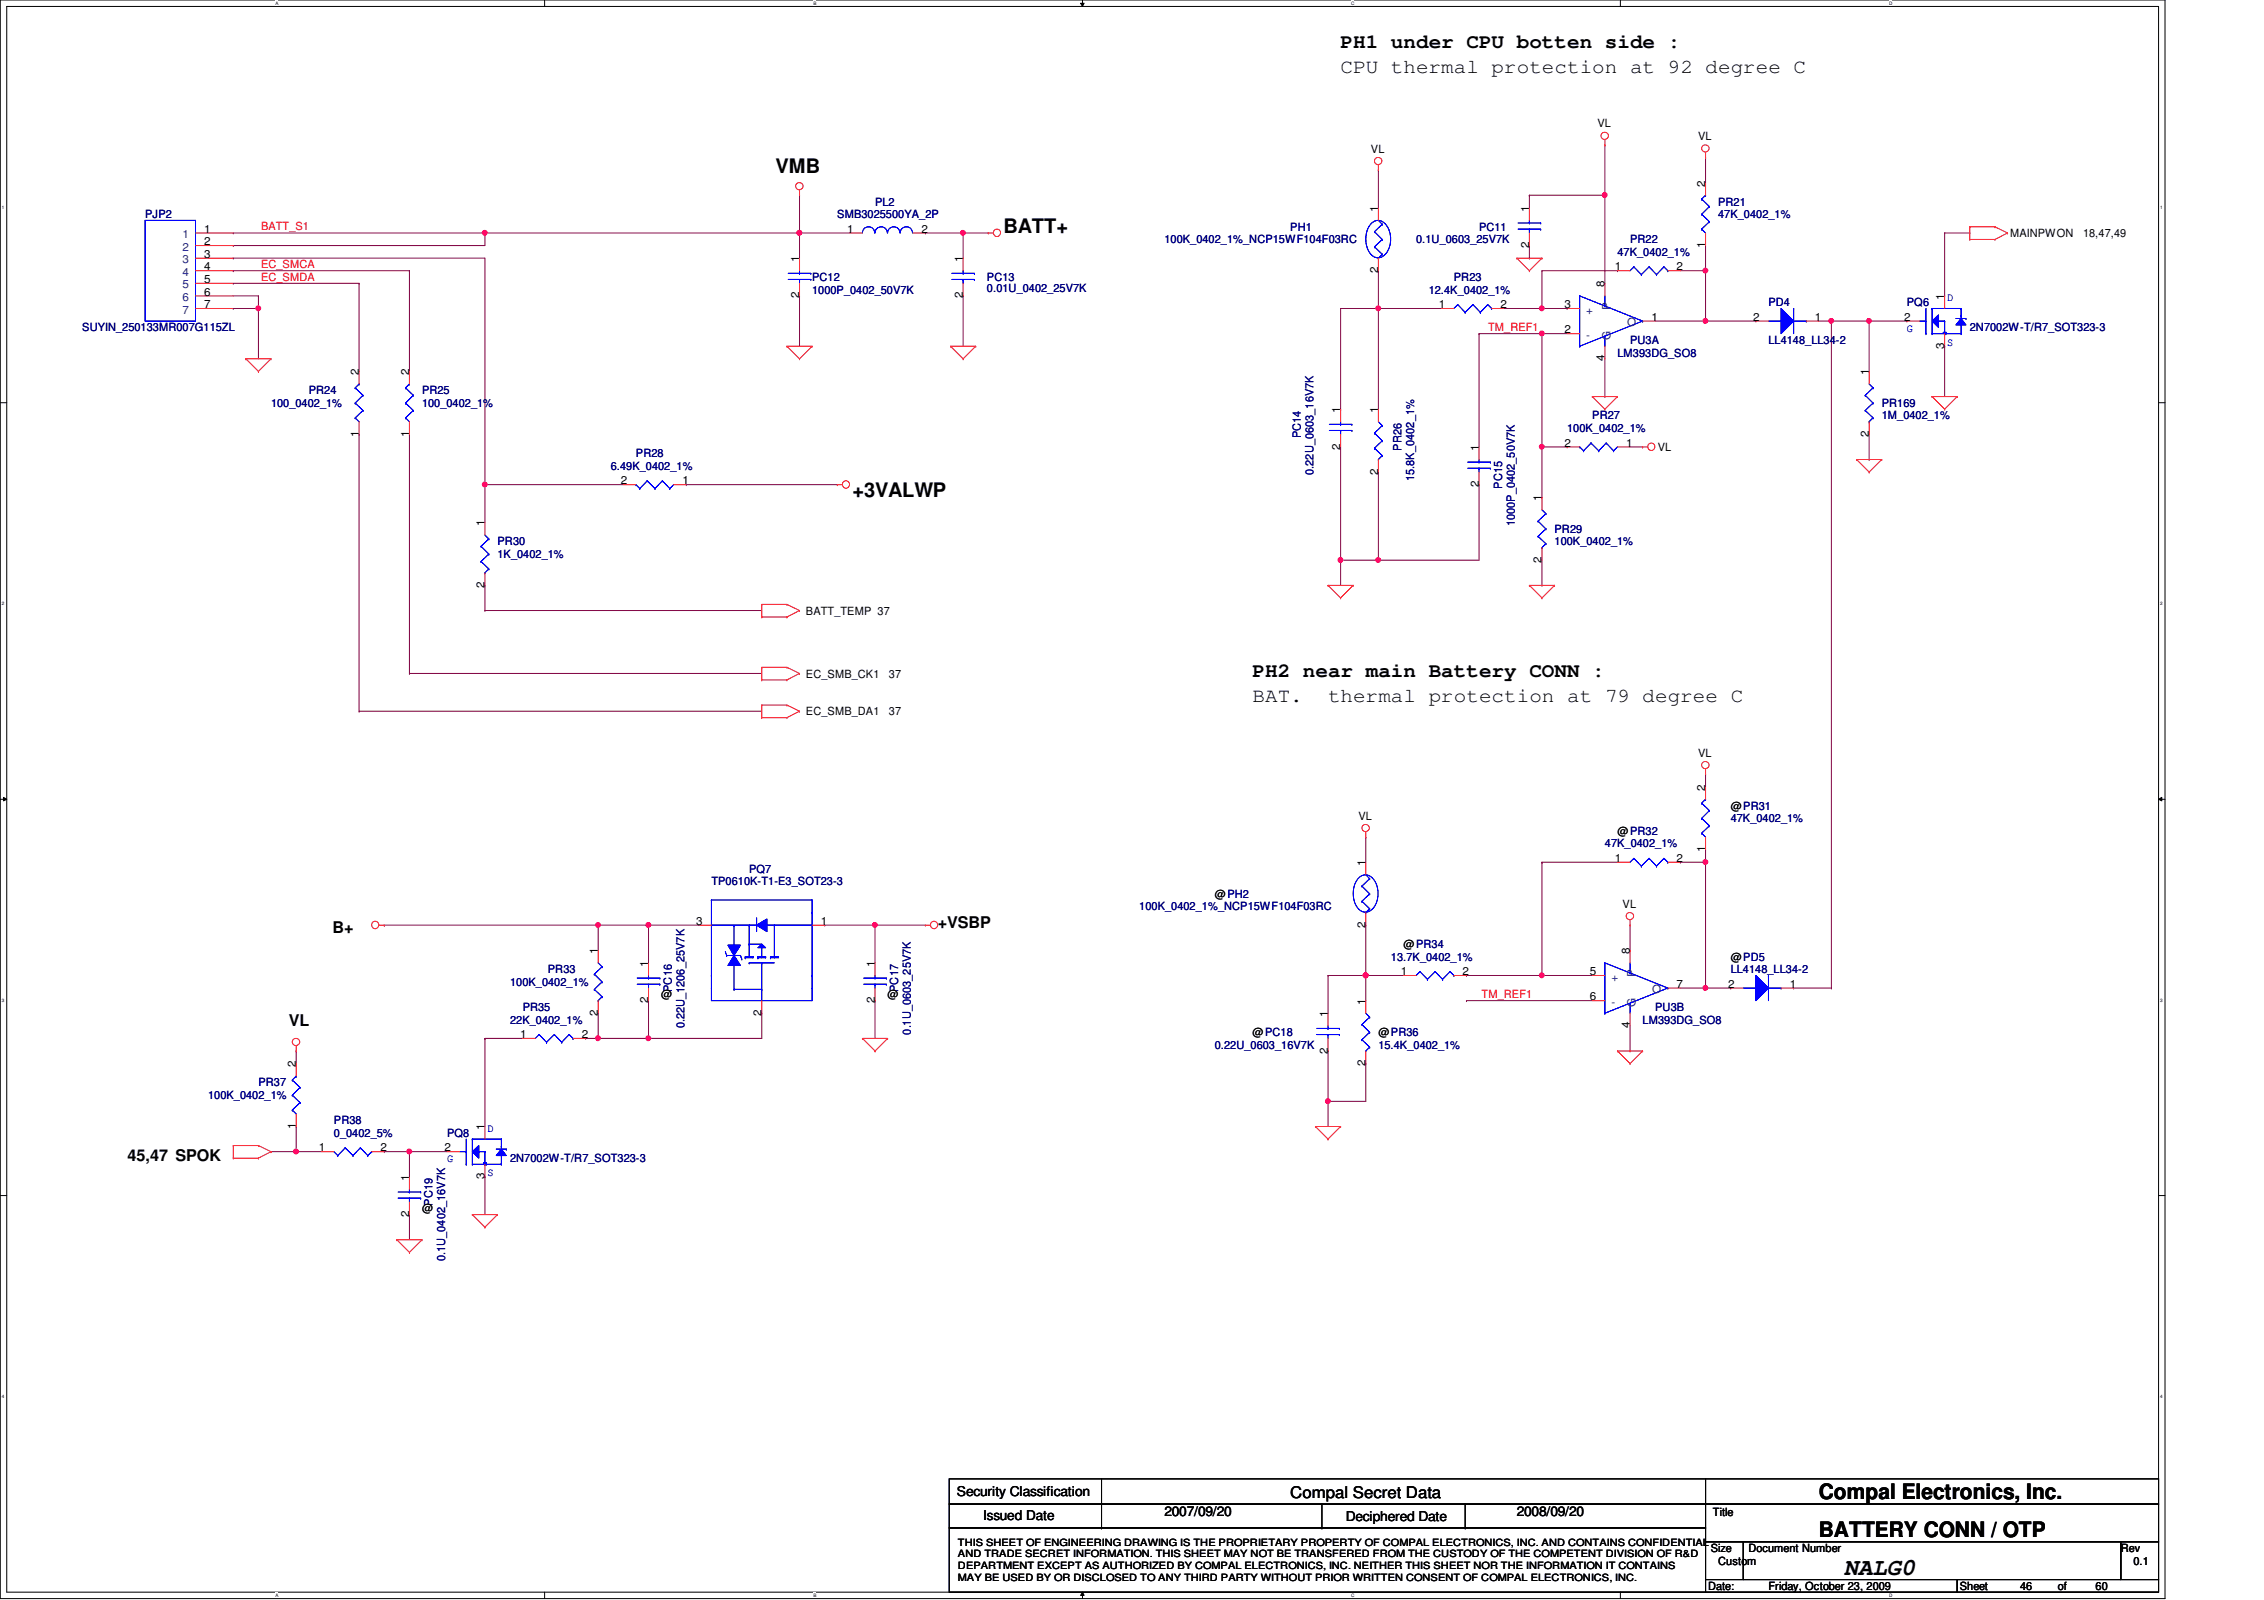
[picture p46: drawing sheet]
<svg xmlns="http://www.w3.org/2000/svg" width="297mm" height="210mm" viewBox="0 0 297 210" stroke-linecap="round" stroke-linejoin="round" font-family="sans-serif">
<defs><g id="words">
<text font-size="3.1" x="241.9" y="206.6">NALG0</text>
<g font-size="2.8">
<text x="238.6" y="196.6">Compal Electronics, Inc.</text>
<text x="238.6" y="201.6">BATTERY CONN / OTP</text>
</g>
<g font-size="2.6">
<text x="175.9" y="9.6">CPU thermal protection at 92 degree C</text>
<text x="175.9" y="6.3">PH1 under CPU botten side :</text>
<text x="101.8" y="22.7">VMB</text>
<text x="131.7" y="30.5">BATT+</text>
<text x="111.8" y="65.2">+3VALWP</text>
<text x="164.3" y="88.9">PH2 near main Battery CONN :</text>
<text x="164.3" y="92.1">BAT.</text>
<text x="174.2" y="92.1">thermal protection at 79 degree C</text>
</g>
<g font-size="2.1">
<text x="43.6" y="122.4">B+</text>
<text x="123.1" y="121.7">+VSBP</text>
<text x="37.9" y="134.6">VL</text>
<text x="16.7" y="152.3">45,47 SPOK</text>
<text x="169.3" y="196.5">Compal Secret Data</text>
</g>
<g font-size="1.8">
<text x="125.6" y="196.3">Security Classification</text>
<text x="129" y="199.4">Issued Date</text>
<text x="152.8" y="198.9">2007/09/20</text>
<text x="176.6" y="199.6">Deciphered Date</text>
<text x="199" y="198.9">2008/09/20</text>
</g>
<g font-size="1.5">
<text x="209.6" y="16.7">VL</text>
<text x="179.9" y="20">VL</text>
<text x="222.8" y="18.4">VL</text>
<text x="180.8" y="27.8" transform="rotate(-90 180.8 27.8)">1</text>
<text x="200.6" y="27.8" transform="rotate(-90 200.6 27.8)">1</text>
<text x="223.7" y="24.5" transform="rotate(-90 223.7 24.5)">2</text>
<text x="26.8" y="30.5">1</text>
<text x="26.8" y="33.8">3</text>
<text x="26.8" y="35.5">4</text>
<text x="26.8" y="32.2">2</text>
<text x="104.9" y="34.4" transform="rotate(-90 104.9 34.4)">1</text>
<text x="111.2" y="30.5">1</text>
<text x="120.9" y="30.5">2</text>
<text x="126.3" y="34.4" transform="rotate(-90 126.3 34.4)">1</text>
<text x="180.8" y="35.9" transform="rotate(-90 180.8 35.9)">2</text>
<text x="200.6" y="32.6" transform="rotate(-90 200.6 32.6)">2</text>
<text x="211.9" y="35.5">1</text>
<text x="220" y="35.5">2</text>
<text x="223.7" y="32.6" transform="rotate(-90 223.7 32.6)">1</text>
<text x="263.7" y="31.1">MAINPWON</text>
<text x="273.3" y="31.1">18,47,49</text>
<text x="26.8" y="37.1">5</text>
<text x="26.8" y="38.8">6</text>
<text x="26.8" y="40.4">7</text>
<text x="104.9" y="39.2" transform="rotate(-90 104.9 39.2)">2</text>
<text x="126.3" y="39.2" transform="rotate(-90 126.3 39.2)">2</text>
<text x="188.8" y="40.4">1</text>
<text x="196.8" y="40.4">2</text>
<text x="205.3" y="40.4">3</text>
<text x="210.5" y="37.7" transform="rotate(-90 210.5 37.7)">8</text>
<text x="255.1" y="39.3" transform="rotate(-90 255.1 39.3)">1</text>
<text x="205.3" y="43.7">2</text>
<text x="210.5" y="47.4" transform="rotate(-90 210.5 47.4)">4</text>
<text x="216.7" y="42.1">1</text>
<text x="230" y="42.1">2</text>
<text x="238.1" y="42.1">1</text>
<text x="249.8" y="42.1">2</text>
<text x="255.1" y="45.8" transform="rotate(-90 255.1 45.8)">3</text>
<text x="47.1" y="49.2" transform="rotate(-90 47.1 49.2)">2</text>
<text x="53.7" y="49.2" transform="rotate(-90 53.7 49.2)">2</text>
<text x="245.2" y="49.2" transform="rotate(-90 245.2 49.2)">1</text>
<text x="47.1" y="57.3" transform="rotate(-90 47.1 57.3)">1</text>
<text x="53.7" y="57.3" transform="rotate(-90 53.7 57.3)">1</text>
<text x="175.8" y="59" transform="rotate(-90 175.8 59)">2</text>
<text x="175.8" y="54.2" transform="rotate(-90 175.8 54.2)">1</text>
<text x="180.8" y="54.2" transform="rotate(-90 180.8 54.2)">1</text>
<text x="194" y="59.1" transform="rotate(-90 194 59.1)">1</text>
<text x="205.3" y="58.6">2</text>
<text x="213.4" y="58.6">1</text>
<text x="217.5" y="59.2">VL</text>
<text x="245.2" y="57.3" transform="rotate(-90 245.2 57.3)">2</text>
<text x="81.4" y="63.5">2</text>
<text x="89.5" y="63.5">1</text>
<text x="180.8" y="62.3" transform="rotate(-90 180.8 62.3)">2</text>
<text x="194" y="63.9" transform="rotate(-90 194 63.9)">2</text>
<text x="202.3" y="65.7" transform="rotate(-90 202.3 65.7)">1</text>
<text x="63.6" y="69" transform="rotate(-90 63.6 69)">1</text>
<text x="63.6" y="77.1" transform="rotate(-90 63.6 77.1)">2</text>
<text x="202.3" y="73.8" transform="rotate(-90 202.3 73.8)">2</text>
<text x="105.7" y="80.6">BATT_TEMP 37</text>
<text x="105.7" y="88.9">EC_SMB_CK1</text>
<text x="116.6" y="88.9">37</text>
<text x="105.7" y="93.9">EC_SMB_DA1</text>
<text x="116.6" y="93.9">37</text>
<text x="222.8" y="99.3">VL</text>
<text x="178.2" y="107.5">VL</text>
<text x="223.7" y="103.7" transform="rotate(-90 223.7 103.7)">2</text>
<text x="227.1" y="106.2">@PR31</text>
<text x="179.2" y="113.6" transform="rotate(-90 179.2 113.6)">1</text>
<text x="211.9" y="113.1">1</text>
<text x="212.2" y="109.5">@PR32</text>
<text x="220" y="113.1">2</text>
<text x="223.7" y="111.8" transform="rotate(-90 223.7 111.8)">1</text>
<text x="159.4" y="117.8">@PH2</text>
<text x="212.9" y="119.1">VL</text>
<text x="78.4" y="125.2" transform="rotate(-90 78.4 125.2)">1</text>
<text x="91.4" y="121.3">3</text>
<text x="107.7" y="121.3">1</text>
<text x="179.2" y="121.7" transform="rotate(-90 179.2 121.7)">2</text>
<text x="184.1" y="124.4">@PR34</text>
<text x="213.8" y="125.2" transform="rotate(-90 213.8 125.2)">8</text>
<text x="85" y="131.6" transform="rotate(-90 85 131.6)">2</text>
<text x="85" y="126.8" transform="rotate(-90 85 126.8)">1</text>
<text x="86.7" y="131">@</text>
<text x="114.8" y="131.6" transform="rotate(-90 114.8 131.6)">2</text>
<text x="114.8" y="126.8" transform="rotate(-90 114.8 126.8)">1</text>
<text x="116.5" y="131">@</text>
<text x="179.2" y="131.8" transform="rotate(-90 179.2 131.8)">1</text>
<text x="183.8" y="127.9">1</text>
<text x="191.9" y="127.9">2</text>
<text x="208.6" y="127.9">5</text>
<text x="208.6" y="131.2">6</text>
<text x="220" y="129.6">7</text>
<text x="226.7" y="129.6">2</text>
<text x="227.1" y="126">@PD5</text>
<text x="234.8" y="129.6">1</text>
<text x="68.2" y="136.2">1</text>
<text x="76.3" y="136.2">2</text>
<text x="78.4" y="133.3" transform="rotate(-90 78.4 133.3)">2</text>
<text x="99.9" y="133.3" transform="rotate(-90 99.9 133.3)">2</text>
<text x="164.3" y="135.9">@PC18</text>
<text x="174.2" y="133.4" transform="rotate(-90 174.2 133.4)">1</text>
<text x="180.8" y="135.9">@PR36</text>
<text x="213.8" y="134.9" transform="rotate(-90 213.8 134.9)">4</text>
<text x="38.8" y="140" transform="rotate(-90 38.8 140)">2</text>
<text x="174.2" y="138.2" transform="rotate(-90 174.2 138.2)">2</text>
<text x="179.2" y="139.9" transform="rotate(-90 179.2 139.9)">2</text>
<text x="38.8" y="148.1" transform="rotate(-90 38.8 148.1)">1</text>
<text x="63.6" y="148.3" transform="rotate(-90 63.6 148.3)">1</text>
<text x="41.8" y="151">1</text>
<text x="49.9" y="151">2</text>
<text x="53.7" y="154.9" transform="rotate(-90 53.7 154.9)">1</text>
<text x="58.3" y="151">2</text>
<text x="63.6" y="154.7" transform="rotate(-90 63.6 154.7)">3</text>
<text x="53.7" y="159.7" transform="rotate(-90 53.7 159.7)">2</text>
<text x="55.4" y="159">@</text>
<text x="224.4" y="203.6">Size</text>
<text x="224.7" y="198.8">Title</text>
<text x="229.4" y="203.6">Document Number</text>
<text x="278.3" y="203.6">Rev</text>
<text x="224.1" y="208.6">Date:</text>
<text x="225.4" y="205.3">Custom</text>
<text x="232" y="208.6">Friday, October 23, 2009</text>
<text x="257.1" y="208.6">Sheet</text>
<text x="265" y="208.6">46</text>
<text x="270" y="208.6">of</text>
<text x="275" y="208.6">60</text>
<text x="279.9" y="205.3">0.1</text>
</g>
<g font-size="1.5" fill="#000080">
<text x="19" y="28.6">PJP2</text>
<text x="109.9" y="28.6">SMB3025500YA_2P</text>
<text x="114.8" y="27">PL2</text>
<text x="225.4" y="27">PR21</text>
<text x="225.4" y="28.6">47K_0402_1%</text>
<text x="152.8" y="31.9">100K_0402_1%_NCP15WF104F03RC</text>
<text x="169.3" y="30.3">PH1</text>
<text x="185.8" y="31.9">0.1U_0603_25V7K</text>
<text x="194.1" y="30.3">PC11</text>
<text x="212.2" y="33.6">47K_0402_1%</text>
<text x="213.9" y="31.9">PR22</text>
<text x="106.5" y="36.9">PC12</text>
<text x="106.5" y="38.5">1000P_0402_50V7K</text>
<text x="129.5" y="36.9">PC13</text>
<text x="129.5" y="38.4">0.01U_0402_25V7K</text>
<text x="187.4" y="38.5">12.4K_0402_1%</text>
<text x="190.8" y="36.9">PR23</text>
<text x="232" y="40.2">PD4</text>
<text x="250.2" y="40.2">PQ6</text>
<text x="10.8" y="43.5">SUYIN_250133MR007G115ZL</text>
<text x="212.2" y="46.8">LM393DG_SO8</text>
<text x="213.9" y="45.1">PU3A</text>
<text x="232" y="45.1">LL4148_LL34-2</text>
<text x="258.4" y="43.5">2N7002W-T/R7_SOT323-3</text>
<text x="35.6" y="53.4">100_0402_1%</text>
<text x="40.5" y="51.7">PR24</text>
<text x="55.4" y="51.7">PR25</text>
<text x="55.4" y="53.4">100_0402_1%</text>
<text x="246.9" y="53.4">PR169</text>
<text x="83.4" y="60">PR28</text>
<text x="170.7" y="57.5" transform="rotate(-90 170.7 57.5)">PC14</text>
<text x="183.9" y="59.1" transform="rotate(-90 183.9 59.1)">PR26</text>
<text x="205.6" y="56.7">100K_0402_1%</text>
<text x="208.9" y="55">PR27</text>
<text x="246.9" y="55">1M_0402_1%</text>
<text x="80.1" y="61.6">6.49K_0402_1%</text>
<text x="172.3" y="62.3" transform="rotate(-90 172.3 62.3)">0.22U_0603_16V7K</text>
<text x="185.5" y="63.1" transform="rotate(-90 185.5 63.1)">15.8K_0402_1%</text>
<text x="197.1" y="64.1" transform="rotate(-90 197.1 64.1)">PC15</text>
<text x="65.3" y="71.5">PR30</text>
<text x="198.8" y="69" transform="rotate(-90 198.8 69)">1000P_0402_50V7K</text>
<text x="204" y="69.9">PR29</text>
<text x="204" y="71.5">100K_0402_1%</text>
<text x="65.3" y="73.2">1K_0402_1%</text>
<text x="227.1" y="107.9">47K_0402_1%</text>
<text x="210.6" y="111.2">47K_0402_1%</text>
<text x="93.3" y="116.1">TP0610K-T1-E3_SOT23-3</text>
<text x="98.3" y="114.5">PQ7</text>
<text x="149.5" y="119.4">100K_0402_1%_NCP15WF104F03RC</text>
<text x="66.9" y="129.3">100K_0402_1%</text>
<text x="71.9" y="127.7">PR33</text>
<text x="88.1" y="130.1" transform="rotate(-90 88.1 130.1)">PC16</text>
<text x="117.9" y="130.1" transform="rotate(-90 117.9 130.1)">PC17</text>
<text x="182.5" y="126">13.7K_0402_1%</text>
<text x="227.1" y="127.7">LL4148_LL34-2</text>
<text x="66.9" y="134.3">22K_0402_1%</text>
<text x="68.6" y="132.6">PR35</text>
<text x="89.8" y="134.9" transform="rotate(-90 89.8 134.9)">0.22U_1206_25V7K</text>
<text x="119.5" y="135.7" transform="rotate(-90 119.5 135.7)">0.1U_0603_25V7K</text>
<text x="159.4" y="137.6">0.22U_0603_16V7K</text>
<text x="180.8" y="137.6">15.4K_0402_1%</text>
<text x="215.5" y="134.3">LM393DG_SO8</text>
<text x="217.2" y="132.6">PU3B</text>
<text x="33.9" y="142.5">PR37</text>
<text x="27.3" y="144.2">100K_0402_1%</text>
<text x="43.8" y="147.5">PR38</text>
<text x="43.8" y="149.1">0_0402_5%</text>
<text x="58.7" y="149.1">PQ8</text>
<text x="66.9" y="152.4">2N7002W-T/R7_SOT323-3</text>
<text x="56.8" y="158.2" transform="rotate(-90 56.8 158.2)">PC19</text>
<text x="58.4" y="165.4" transform="rotate(-90 58.4 165.4)">0.1U_0402_16V7K</text>
</g>
<g font-size="1.5" fill="#004080">
<text x="24" y="31.2">1</text>
<text x="24" y="34.5">3</text>
<text x="24" y="32.9">2</text>
<text x="24" y="36.2">4</text>
<text x="24" y="37.8">5</text>
<text x="24" y="39.5">6</text>
<text x="24" y="41.1">7</text>
<text x="208.1" y="41.1">+</text>
<text x="211.3" y="40.7" transform="rotate(-90 211.3 40.7)">P</text>
<text x="208.1" y="44.4">-</text>
<text x="211.3" y="44.6" transform="rotate(-90 211.3 44.6)">G</text>
<text x="213.5" y="42.8">O</text>
<text x="211.4" y="128.7">+</text>
<text x="211.4" y="132">-</text>
<text x="214.6" y="128.2" transform="rotate(-90 214.6 128.2)">P</text>
<text x="216.8" y="130.3">O</text>
<text x="214.6" y="132.1" transform="rotate(-90 214.6 132.1)">G</text>
</g>
<g font-size="1.5" fill="#f00">
<text x="34.2" y="35.2">EC_SMCA</text>
<text x="34.2" y="30.2">BATT_S1</text>
<text x="34.2" y="36.8">EC_SMDA</text>
<text x="195.2" y="43.4">TM_REF1</text>
<text x="194.4" y="130.9">TM_REF1</text>
</g>
<g font-size="1.5" fill="#00f">
<text x="255.5" y="39.5">D</text>
<text x="250.2" y="43.5">G</text>
<text x="255.5" y="45.3">S</text>
<text x="64" y="148.5">D</text>
<text x="58.7" y="152.5">G</text>
<text x="64" y="154.3">S</text>
</g>
<g font-size="1.3">
<text x="125.7" y="202.8">THIS SHEET OF ENGINEERING DRAWING IS THE PROPRIETARY PROPERTY OF COMPAL ELECTRONICS, INC. AND CONTAINS CONFIDENTIAL</text>
<text x="125.7" y="207.3">MAY BE USED BY OR DISCLOSED TO ANY THIRD PARTY WITHOUT PRIOR WRITTEN CONSENT OF COMPAL ELECTRONICS, INC.</text>
<text x="125.7" y="205.8">DEPARTMENT EXCEPT AS AUTHORIZED BY COMPAL ELECTRONICS, INC. NEITHER THIS SHEET NOR THE INFORMATION IT CONTAINS</text>
<text x="125.7" y="204.3">AND TRADE SECRET INFORMATION. THIS SHEET MAY NOT BE TRANSFERED FROM THE CUSTODY OF THE COMPETENT DIVISION OF R&amp;D</text>
</g>
<g font-size=".6">
<text x="36.1" y=".6">A</text>
<text x="106.7" y=".6">B</text>
<text x="177.3" y=".6">C</text>
<text x="247.9" y=".6">D</text>
<text x=".3" y="27.4">1</text>
<text x="283.4" y="27.4">1</text>
<text x=".3" y="79.4">2</text>
<text x="283.4" y="79.4">2</text>
<text x=".3" y="131.4">3</text>
<text x="283.4" y="131.4">3</text>
<text x=".3" y="183.4">4</text>
<text x="283.4" y="183.4">4</text>
<text x="36.1" y="209.5">A</text>
<text x="106.7" y="209.5">B</text>
<text x="177.3" y="209.5">C</text>
<text x="247.9" y="209.5">D</text>
</g>
</g></defs>
<path d="M0 0h284.1v209.7h-284.1zM.9 .8h282.3v208.1h-282.3z" fill="none" stroke="#000" stroke-width=".13"/>
<g fill="#fff">
<path d="M36.1 .1h.4v.7h-.4z"/>
<path d="M36.1 209h.4v.6h-.4z"/>
</g>
<path d="M71.5 0v.8M71.5 208.9v.8" fill="none" stroke="#000" stroke-width=".13"/>
<g fill="#fff">
<path d="M106.7 .1h.4v.7h-.4z"/>
<path d="M106.7 209h.4v.6h-.4z"/>
</g>
<path d="M141.8 .4h.4l-.2 .4zM142 0v.8M142 208.9l.2 .4h-.4zM142 208.9v.8" fill="none" stroke="#000" stroke-width=".13"/>
<path d="M141.8 .4h.4l-.2 .4zM142 208.9l.2 .4h-.4z" fill="#000"/>
<g fill="#fff">
<path d="M177.3 .1h.4v.7h-.4z"/>
<path d="M177.3 209h.4v.6h-.4z"/>
</g>
<path d="M212.6 0v.8M212.6 208.9v.8" fill="none" stroke="#000" stroke-width=".13"/>
<g fill="#fff">
<path d="M247.9 .1h.3v.7h-.3z"/>
<path d="M247.9 209h.3v.6h-.3z"/>
<path d="M.3 26.8h.2v.7h-.2z"/>
<path d="M283.4 26.8h.3v.7h-.3z"/>
<path d="M.3 78.8h.2v.7h-.2z"/>
<path d="M283.4 78.8h.3v.7h-.3z"/>
</g>
<path d="M0 52.8h.9M283.2 52.8h.9" fill="none" stroke="#000" stroke-width=".13"/>
<g fill="#fff">
<path d="M.3 130.9h.2v.6h-.2z"/>
<path d="M283.4 130.9h.3v.6h-.3z"/>
</g>
<path d="M0 104.9h.9M.5 104.6l.4 .3-.4 .2zM283.2 104.9l.4-.3v.5zM283.2 104.9h.9" fill="none" stroke="#000" stroke-width=".13"/>
<path d="M.5 104.6l.4 .3-.4 .2zM283.2 104.9l.4-.3v.5z" fill="#000"/>
<g fill="#fff">
<path d="M.3 182.8h.2v.7h-.2z"/>
<path d="M283.4 182.8h.3v.7h-.3z"/>
</g>
<path d="M0 156.8h.9M283.2 156.8h.9" fill="none" stroke="#000" stroke-width=".13"/>
<path d="M104.9 30.6h.1M104.9 30.6h6.6" fill="none" stroke="#800040" stroke-width=".13"/>
<circle cx="104.9" cy="30.5" r=".32" fill="#f0f"/>
<circle cx="104.9" cy="30.5" r=".32" fill="none" stroke="#f0f" stroke-width=".13"/>
<g fill="none" stroke="#800040" stroke-width=".13">
<path d="M104.9 30.6h.1M104.9 25.6h.1M104.9 25.6v8.3M126.4 38.8h.1M126.4 30.6h.1M126.4 30.6v3.3M126.4 38.8v6.6M126.4 30.6h3.3M47.1 57h.1M47.1 57v36.3M47.1 93.3h.1M47.1 93.3h52.8"/>
<path d="M53.7 88.3h.1M53.7 88.3h46.2"/>
</g>
<circle cx="104.9" cy="30.5" r=".32" fill="#f0f"/>
<circle cx="104.9" cy="30.5" r=".32" fill="none" stroke="#f0f" stroke-width=".13"/>
<path d="M104.9 38.8h.1M104.9 38.8v6.6M121.4 30.6h.1M121.4 30.6h5" fill="none" stroke="#800040" stroke-width=".13"/>
<circle cx="126.3" cy="30.5" r=".32" fill="#f0f"/>
<circle cx="126.3" cy="30.5" r=".32" fill="none" stroke="#f0f" stroke-width=".13"/>
<g fill="none" stroke="#800040" stroke-width=".13">
<path d="M223.8 20.7h.1M223.8 20.7v3.3M255.1 30.6h.1M255.1 30.6v8.2M255.1 30.6h3.3M258.4 30.6h.1M202.3 40.5h3.3M205.6 40.5h.1M255.1 45.4h.1M255.1 45.4v6.6M223.8 101.6h.1M223.8 101.6v1.6"/>
<path d="M202.3 128h.1M202.3 128h6.6"/>
</g>
<circle cx="202.3" cy="127.9" r=".32" fill="#f0f"/>
<circle cx="202.3" cy="127.9" r=".32" fill="none" stroke="#f0f" stroke-width=".13"/>
<path d="M223.8 111.5h.1M223.8 113.1h.1M223.8 111.5v18.1" fill="none" stroke="#800040" stroke-width=".13"/>
<circle cx="223.7" cy="129.6" r=".32" fill="#f0f"/>
<circle cx="223.7" cy="129.6" r=".32" fill="none" stroke="#f0f" stroke-width=".13"/>
<circle cx="223.7" cy="113.1" r=".32" fill="#f0f"/>
<circle cx="223.7" cy="113.1" r=".32" fill="none" stroke="#f0f" stroke-width=".13"/>
<g fill="none" stroke="#800040" stroke-width=".13">
<path d="M180.8 22.3h.1M180.8 22.3v5M175.9 53.7h.1M175.9 40.5v13.2M180.8 40.5h.1M180.8 40.5h8.3M202.3 58.6h.1M202.3 43.8v14.8M213.9 58.6h1.6M215.5 58.6h.1M180.8 73.5h.1M180.8 73.5h13.3"/>
<path d="M202.3 76.8h.1M202.3 73.5v3.3M179.2 109.8h.1M179.2 109.8v3.3M174.2 128h5M179.2 128h.1M192.4 128h.1M192.4 128h9.9M220.5 129.6h6.6M223.8 129.6h.1M227.1 129.6h.1"/>
</g>
<circle cx="202.3" cy="43.7" r=".32" fill="#f0f"/>
<circle cx="202.3" cy="43.7" r=".32" fill="none" stroke="#f0f" stroke-width=".13"/>
<circle cx="202.3" cy="58.6" r=".32" fill="#f0f"/>
<circle cx="202.3" cy="58.6" r=".32" fill="none" stroke="#f0f" stroke-width=".13"/>
<path d="M197.4 40.5h4.9M202.3 40.5h.1" fill="none" stroke="#800040" stroke-width=".13"/>
<circle cx="202.3" cy="40.4" r=".32" fill="#f0f"/>
<circle cx="202.3" cy="40.4" r=".32" fill="none" stroke="#f0f" stroke-width=".13"/>
<path d="M180.8 35.5h.1M180.8 35.5v18.2M202.3 35.5h.1M202.3 35.5v5M180.8 40.5h.1M194.1 43.8h.1M194.1 43.8v14.8" fill="none" stroke="#800040" stroke-width=".13"/>
<circle cx="180.8" cy="40.4" r=".32" fill="#f0f"/>
<circle cx="180.8" cy="40.4" r=".32" fill="none" stroke="#f0f" stroke-width=".13"/>
<g fill="none" stroke="#800040" stroke-width=".13">
<path d="M202.3 35.5h9.9M212.2 35.5h.1M175.9 40.5h4.9M180.8 40.5h.1M194.1 43.8h8.2M202.3 43.8h.1M202.3 58.6h3.3M205.6 58.6h.1M210.6 52h.1M210.6 47.1v4.9M202.3 113.1h.1M202.3 113.1v14.9"/>
<path d="M220.5 113.1h.1M220.5 113.1h3.3M179.2 128h.1M179.2 128v3.3"/>
</g>
<circle cx="179.2" cy="127.9" r=".32" fill="#f0f"/>
<circle cx="179.2" cy="127.9" r=".32" fill="none" stroke="#f0f" stroke-width=".13"/>
<path d="M179.2 121.4h.1M179.2 121.4v6.6" fill="none" stroke="#800040" stroke-width=".13"/>
<circle cx="179.2" cy="127.9" r=".32" fill="#f0f"/>
<circle cx="179.2" cy="127.9" r=".32" fill="none" stroke="#f0f" stroke-width=".13"/>
<path d="M210.6 25.6h.1M210.6 25.6v11.6M174.2 128h.1M174.2 128v4.9M192.4 131.3h.1M192.4 131.3h16.5" fill="none" stroke="#800040" stroke-width=".13"/>
<circle cx="210.5" cy="25.6" r=".32" fill="#f0f"/>
<circle cx="210.5" cy="25.6" r=".32" fill="none" stroke="#f0f" stroke-width=".13"/>
<path d="M200.7 25.6h.1M200.7 25.6h9.9M223.8 35.5h.1M223.8 32.2v3.3" fill="none" stroke="#800040" stroke-width=".13"/>
<circle cx="223.7" cy="35.5" r=".32" fill="#f0f"/>
<circle cx="223.7" cy="35.5" r=".32" fill="none" stroke="#f0f" stroke-width=".13"/>
<path d="M202.3 113.1h.1M202.3 113.1h9.9M179.2 128h.1M179.2 128h4.9" fill="none" stroke="#800040" stroke-width=".13"/>
<circle cx="179.2" cy="127.9" r=".32" fill="#f0f"/>
<circle cx="179.2" cy="127.9" r=".32" fill="none" stroke="#f0f" stroke-width=".13"/>
<path d="M202.3 43.8h.1M202.3 58.6v6.6M202.3 43.8h3.3M175.9 73.5h.1M175.9 73.5h4.9M194.1 63.6h.1M194.1 63.6v9.9M202.3 65.2h.1M174.2 137.9h.1M174.2 137.9v6.6" fill="none" stroke="#800040" stroke-width=".13"/>
<circle cx="175.9" cy="73.5" r=".32" fill="#f0f"/>
<circle cx="175.9" cy="73.5" r=".32" fill="none" stroke="#f0f" stroke-width=".13"/>
<path d="M174.2 144.5h.1M174.2 144.5h5" fill="none" stroke="#800040" stroke-width=".13"/>
<circle cx="174.2" cy="144.5" r=".32" fill="#f0f"/>
<circle cx="174.2" cy="144.5" r=".32" fill="none" stroke="#f0f" stroke-width=".13"/>
<path d="M175.9 58.6v18.2M175.9 73.5h.1M180.8 61.9h.1M180.8 61.9v11.6M179.2 139.5h.1M179.2 139.5v5" fill="none" stroke="#800040" stroke-width=".13"/>
<circle cx="180.8" cy="73.5" r=".32" fill="#f0f"/>
<circle cx="180.8" cy="73.5" r=".32" fill="none" stroke="#f0f" stroke-width=".13"/>
<path d="M85.1 121.4h.1M85.1 121.4v4.9M174.2 144.5h.1M174.2 144.5v3.3" fill="none" stroke="#800040" stroke-width=".13"/>
<circle cx="85.1" cy="121.3" r=".32" fill="#f0f"/>
<circle cx="85.1" cy="121.3" r=".32" fill="none" stroke="#f0f" stroke-width=".13"/>
<path d="M78.5 121.4h.1M78.5 121.4v3.3M85.1 136.2h.1M85.1 136.2h14.8" fill="none" stroke="#800040" stroke-width=".13"/>
<circle cx="85.1" cy="136.2" r=".32" fill="#f0f"/>
<circle cx="85.1" cy="136.2" r=".32" fill="none" stroke="#f0f" stroke-width=".13"/>
<g fill="none" stroke="#800040" stroke-width=".13">
<path d="M63.6 136.2h.1M63.6 136.2v11.6M63.6 136.2h5M76.8 136.2h.1M78.5 121.4h.1M78.5 132.9h.1M78.5 132.9v3.3h-1.7M78.5 121.4h6.6M85.1 131.3h.1M85.1 131.3v4.9M99.9 132.9h.1M99.9 132.9v3.3"/>
<path d="M114.8 121.4h.1M114.8 131.3h.1M114.8 121.4v4.9M114.8 131.3v4.9M50.4 151.1h.1M50.4 151.1h8.3M53.7 151.1h.1M53.7 159.3h.1M53.7 151.1v3.3M53.7 159.3v3.3M63.6 154.4h.1M63.6 154.4v4.9"/>
</g>
<circle cx="53.7" cy="151.1" r=".32" fill="#f0f"/>
<circle cx="53.7" cy="151.1" r=".32" fill="none" stroke="#f0f" stroke-width=".13"/>
<path d="M114.8 121.4h.1M114.8 121.4h6.6" fill="none" stroke="#800040" stroke-width=".13"/>
<circle cx="114.8" cy="121.3" r=".32" fill="#f0f"/>
<circle cx="114.8" cy="121.3" r=".32" fill="none" stroke="#f0f" stroke-width=".13"/>
<path d="M38.9 137.9h.1M38.9 137.9v1.6M50.4 121.4h.1M50.4 121.4h28.1M85.1 121.4h.1M85.1 121.4h6.6" fill="none" stroke="#800040" stroke-width=".13"/>
<circle cx="78.5" cy="121.3" r=".32" fill="#f0f"/>
<circle cx="78.5" cy="121.3" r=".32" fill="none" stroke="#f0f" stroke-width=".13"/>
<path d="M78.5 136.2h.1M78.5 136.2h6.6" fill="none" stroke="#800040" stroke-width=".13"/>
<circle cx="78.5" cy="136.2" r=".32" fill="#f0f"/>
<circle cx="78.5" cy="136.2" r=".32" fill="none" stroke="#f0f" stroke-width=".13"/>
<path d="M38.9 147.8h.1M38.9 151.1h.1M38.9 147.8v3.3M38.9 151.1h3.3" fill="none" stroke="#800040" stroke-width=".13"/>
<circle cx="38.8" cy="151.1" r=".32" fill="#f0f"/>
<circle cx="38.8" cy="151.1" r=".32" fill="none" stroke="#f0f" stroke-width=".13"/>
<path d="M30.6 32.2h.1M30.6 37.2h.1M30.6 32.2h33M30.6 37.2h16.5M47.1 37.2h.1M47.1 37.2v11.5M30.6 40.5h.1M30.6 40.5h3.3M33.9 40.5h.1M33.9 40.5v6.6M240.3 42.1h4.9M245.2 42.1h.1" fill="none" stroke="#800040" stroke-width=".13"/>
<circle cx="245.2" cy="42.1" r=".32" fill="#f0f"/>
<circle cx="245.2" cy="42.1" r=".32" fill="none" stroke="#f0f" stroke-width=".13"/>
<path d="M223.8 35.5v6.6M217.2 42.1h6.6M223.8 42.1h.1" fill="none" stroke="#800040" stroke-width=".13"/>
<circle cx="223.7" cy="42.1" r=".32" fill="#f0f"/>
<circle cx="223.7" cy="42.1" r=".32" fill="none" stroke="#f0f" stroke-width=".13"/>
<path d="M240.3 42.1v87.5M240.3 129.6h.1" fill="none" stroke="#800040" stroke-width=".13"/>
<circle cx="240.3" cy="42.1" r=".32" fill="#f0f"/>
<circle cx="240.3" cy="42.1" r=".32" fill="none" stroke="#f0f" stroke-width=".13"/>
<g fill="none" stroke="#800040" stroke-width=".13">
<path d="M210.6 19h.1M210.6 19v6.6M30.6 33.9h.1M30.6 35.5h.1M30.6 30.6h.1M30.6 35.5h23.1M30.6 33.9h33v34.6M30.6 30.6h33M63.6 30.6h.1M63.6 30.6v1.6M200.7 25.6h.1M200.7 33.9h.1"/>
<path d="M200.7 25.6v1.7M200.7 32.2v1.7M220.5 35.5h3.3M223.8 35.5h.1M223.8 42.1h6.6M230.4 42.1h.1M238.6 42.1h1.7M240.3 42.1h.1M63.6 63.6h.1M63.6 76.8h.1M63.6 76.8v3.3M108.2 121.4h.1"/>
<path d="M108.2 121.4h6.6M235.3 129.6h.1M235.3 129.6h5M35.6 151.1h.1M35.6 151.1h3.3"/>
</g>
<circle cx="63.6" cy="63.6" r=".32" fill="#f0f"/>
<circle cx="63.6" cy="63.6" r=".32" fill="none" stroke="#f0f" stroke-width=".13"/>
<g fill="none" stroke="#800040" stroke-width=".13">
<path d="M30.6 38.8h3.3M33.9 38.8h.1M33.9 38.8v1.7M53.7 35.5h.1M53.7 35.5v13.2M33.9 40.5h.1M53.7 57h.1M53.7 57v31.3M63.6 63.6h.1M63.6 63.6h18.2M90 63.6h.1M90 63.6h19.9"/>
<path d="M63.6 80.1h.1M63.6 80.1h36.3"/>
</g>
<circle cx="33.9" cy="40.4" r=".32" fill="#f0f"/>
<circle cx="33.9" cy="40.4" r=".32" fill="none" stroke="#f0f" stroke-width=".13"/>
<path d="M63.6 30.6h.1M63.6 30.6h41.3M213.9 124.7h.1M213.9 137.9h.1M213.9 121.4v3.3M213.9 134.6v3.3" fill="none" stroke="#800040" stroke-width=".13"/>
<circle cx="63.6" cy="30.5" r=".32" fill="#f0f"/>
<circle cx="63.6" cy="30.5" r=".32" fill="none" stroke="#f0f" stroke-width=".13"/>
<path d="M245.2 48.7h.1M245.2 57v3.3M250.2 42.1h.1M250.2 42.1h-5v6.6M245.2 60.3h.1" fill="none" stroke="#800040" stroke-width=".13"/>
<g fill="none" stroke="#f00" stroke-width=".13">
<path d="M210.6 19h.1M210.6 18.3v.7M223.8 20v.7M104.9 25.6h.1M104.9 24.9v.7M129.7 30.6h.1M129.7 30.6h.6M180.8 22.3h.1M180.8 21.6v.7M199 33.9h.1M199 33.9h3.3M199 33.9l1.7 1.6"/>
<path d="M200.7 35.5h.1M202.3 33.9h.1M202.3 33.9l-1.6 1.6M212.2 35.5h1.7M218.8 35.5h1.7M223.8 20.7h.1M258.4 31.4h.1M258.4 29.8h.1M258.4 29.8h3.3M258.4 31.4h3.3M258.4 29.8v1.6M261.7 29.8h.1"/>
<path d="M261.7 31.4h.1M261.7 29.8l1.7 .8M263.4 30.6h.1M263.4 30.6l-1.7 .8M32.3 47.1h.1M32.3 47.1h3.3M32.3 47.1l1.6 1.6M33.9 48.7h.1M35.6 47.1h.1M35.6 47.1l-1.7 1.6M53.7 48.7v1.7M53.7 55.3v1.7"/>
<path d="M103.2 45.4h.1M103.2 45.4h3.3M103.2 45.4l1.7 1.7M104.9 47.1h.1M106.5 45.4h.1M106.5 45.4l-1.6 1.7M124.7 45.4h.1M124.7 45.4h3.3M124.7 45.4l1.7 1.7M126.4 47.1h.1M128 45.4h.1M128 45.4l-1.6 1.7"/>
<path d="M208.9 52h.1M208.9 52h3.3M208.9 52l1.7 1.7M210.6 53.7h.1M212.2 52h.1M212.2 52l-1.6 1.7M215.5 58.6h.1M215.5 58.6h.7M245.2 48.7v1.7M245.2 55.3v1.7M253.5 52h.1M253.5 52h3.3"/>
<path d="M253.5 52l1.6 1.7M255.1 53.7h.1M256.8 52h.1M256.8 52l-1.7 1.7M99.9 79.3h.1M99.9 79.3v1.6M99.9 79.3h3.3M103.2 79.3h.1M103.2 79.3l1.7 .8M109.9 63.6h.1M109.9 63.6h.6M174.2 76.8h.1"/>
<path d="M174.2 76.8h3.3M174.2 76.8l1.7 1.6M175.9 78.4h.1M177.5 76.8h.1M177.5 76.8l-1.6 1.6M200.7 76.8h.1M200.7 76.8h3.3M200.7 76.8l1.6 1.6M202.3 78.4h.1M204 76.8h.1M204 76.8l-1.7 1.6M243.6 60.3h.1"/>
<path d="M243.6 60.3h3.3M243.6 60.3l1.6 1.6M245.2 61.9h.1M246.9 60.3h.1M246.9 60.3l-1.7 1.6M99.9 87.5h.1M99.9 89.2h.1M99.9 92.5h.1M99.9 94.1h.1M99.9 80.9h.1M99.9 87.5h3.3M99.9 87.5v1.7"/>
<path d="M99.9 92.5v1.6M99.9 89.2h3.3M99.9 92.5h3.3M99.9 94.1h3.3M99.9 80.9h3.3M103.2 87.5h.1M103.2 89.2h.1M103.2 92.5h.1M103.2 94.1h.1M103.2 80.9h.1M103.2 87.5l1.7 .8M103.2 92.5l1.7 .8"/>
<path d="M104.9 88.3h.1M104.9 93.3h.1M104.9 80.1h.1M104.9 88.3l-1.7 .9M104.9 93.3l-1.7 .8M104.9 80.1l-1.7 .8M179.2 109.8h.1M179.2 109.1v.7M223.8 101.6h.1M223.8 100.9v.7M38.9 137.9h.1M38.9 137.2v.7"/>
<path d="M49.7 121.4h.7M50.4 121.4h.1M113.2 136.2h.1M113.2 136.2h3.3M113.2 136.2l1.6 1.7M114.8 137.9h.1M116.5 136.2h.1M116.5 136.2l-1.7 1.7M121.4 121.4h.1M121.4 121.4h.7M212.2 137.9h.1M212.2 137.9h3.3"/>
<path d="M212.2 137.9l1.7 1.6M213.9 121.4h.1M213.9 139.5h.1M213.9 120.7v.7M215.5 137.9h.1M215.5 137.9l-1.6 1.6M30.6 151.9h.1M30.6 150.3h.1M30.6 150.3h3.3M30.6 151.9h3.3M30.6 150.3v1.6M33.9 150.3h.1"/>
<path d="M33.9 151.9h.1M33.9 150.3l1.7 .8M35.6 151.1h.1M35.6 151.1l-1.7 .8M62 159.3h.1M62 159.3h3.3M62 159.3l1.6 1.7M65.3 159.3h.1M65.3 159.3l-1.7 1.7M172.6 147.8h.1M172.6 147.8h3.3M172.6 147.8l1.6 1.6"/>
<path d="M174.2 149.4h.1M175.9 147.8h.1M175.9 147.8l-1.7 1.6M52.1 162.6h.1M52.1 162.6h3.3M52.1 162.6l1.6 1.7M53.7 164.3h.1M55.4 162.6h.1M55.4 162.6l-1.7 1.7M63.6 161h.1"/>
<circle cx="210.5" cy="17.8" r=".48"/>
<circle cx="223.8" cy="19.5" r=".48"/>
<circle cx="104.9" cy="24.4" r=".48"/>
<circle cx="130.8" cy="30.5" r=".48"/>
<circle cx="180.8" cy="21.1" r=".48"/>
<circle cx="216.6" cy="58.6" r=".48"/>
<circle cx="111" cy="63.6" r=".48"/>
<circle cx="179.2" cy="108.6" r=".48"/>
<circle cx="223.8" cy="100.4" r=".48"/>
<circle cx="38.8" cy="136.7" r=".48"/>
<circle cx="49.2" cy="121.3" r=".48"/>
<circle cx="122.5" cy="121.3" r=".48"/>
<circle cx="213.8" cy="120.2" r=".48"/>
</g>
<g fill="none" stroke="#000" stroke-width=".13">
<path d="M124.5 194h99.3v3.3h-99.3zM124.5 197.3h99.3v3.1h-99.3zM144.5 197.3h.1M144.5 194v6.4M173.4 197.3v3.1M192.2 197.3v3.1M223.8 194h59.4v3.3h-59.4zM223.8 197.3h59.4v5h-59.4zM124.5 200.4h99.3v8.5h-99.3zM144.5 200.4h.1M173.4 200.4h.1M192.2 200.4h.1"/>
<path d="M223.8 202.3h4.9v4.9h-4.9zM223.8 207.2h33v1.7h-33zM228.7 202.3h49.6v4.9h-49.6zM256.8 207.2h26.4v1.7h-26.4zM278.3 202.3h4.9v4.9h-4.9z"/>
</g>
<g fill="none" stroke="#00f" stroke-width=".13">
<path d="M214.4 35h.1M214.4 35l-.5 .5M214.4 35l.9 1M215.3 36h.1M216.4 35h.1M216.4 35l-1.1 1M216.4 35l.9 1M217.3 36h.1M218.3 35h.1M218.3 35l-1 1M218.3 35l.5 .5M218.8 35.5h.1"/>
<path d="M53.2 54.8h.1M53.2 52.9h.1M53.2 50.9h.1M53.2 54.8l.5 .5M53.2 52.9l1 .9M53.2 50.9l1 1M53.7 50.4h.1M53.7 50.4l-.5 .5M54.2 53.8h.1M54.2 51.9h.1M54.2 53.8l-1 1M54.2 51.9l-1 1"/>
<path d="M244.7 51.9h.1M244.7 53.8h.1M244.7 51.9l1 1M244.7 53.8l1 1M245.2 55.3h.1M245.2 50.4l.5 .5M245.7 50.9h.1M245.7 52.9h.1M245.7 54.8h.1M245.7 50.9l-1 1M245.7 52.9l-1 .9M245.7 54.8l-.5 .5"/>
</g>
<path d="M233.7 40.5l1.6 1.6-1.6 1.7z" fill="#00f"/>
<path d="M232 42.1h1.7M233.7 40.5l1.6 1.6-1.6 1.7zM233.7 42.1h.1M235.3 40.5h.1M235.3 40.5v3.3M235.3 42.1h1.7M237 42.1h.1" fill="none" stroke="#00f" stroke-width=".13"/>
<path d="M233.7 40.5l1.6 1.6-1.6 1.7z" fill="#00f"/>
<g fill="none" stroke="#00f" stroke-width=".13">
<path d="M124.9 36.7h2.9M124.9 35.9h2.9M126.4 35.9h.1M126.4 36.7h.1M126.4 35.5v.4M126.4 36.7v.5M127.8 36.7h.1M127.8 35.9h.1M174.4 56.5h3M174.4 55.7h3M175.9 55.7h.1M175.9 56.5h.1"/>
<path d="M175.9 55.3v.4M175.9 56.5v.5M177.4 56.5h.1M177.4 55.7h.1M180.3 56.8h.1M180.3 58.8h.1M180.3 56.8l1.1 1M180.3 58.8l1.1 1M180.8 55.3l.6 .5M181.4 55.8h.1M181.4 57.8h.1M181.4 59.8h.1"/>
<path d="M181.4 55.8l-1.1 1M181.4 57.8l-1.1 1M181.4 59.8l-.6 .5M232 42.1h1.7M233.7 40.5l1.6 1.6-1.6 1.7zM233.7 42.1h.1M235.3 40.5h.1M235.3 40.5v3.3M235.3 42.1h1.7M237 42.1h.1M180.8 60.3h.1M201.8 68.4h.1"/>
<path d="M201.8 70.4h.1M201.8 68.4l1 1M201.8 70.4l1 .9M202.3 71.8h.1M202.3 66.9l.5 .5M202.8 67.4h.1M202.8 69.4h.1M202.8 71.3h.1M202.8 67.4l-1 1M202.8 69.4l-1 1M202.8 71.3l-.5 .5M70.7 135.7h.1"/>
<path d="M70.7 135.7l-.5 .5M70.7 135.7l1 1M71.7 136.7h.1M72.7 135.7h.1M72.7 135.7l-1 1M72.7 135.7l1 1M73.7 136.7h.1M74.7 135.7h.1M74.7 135.7l-1 1M74.7 135.7l.5 .5M75.2 136.2h.1M43.8 151.1l.5 .5"/>
<path d="M44.3 151.6h.1M45.3 150.6h.1M45.3 150.6l-1 1M45.3 150.6l1 1M46.3 151.6h.1M47.3 150.6h.1M47.3 150.6l-1 1M47.3 150.6l1 1M48.3 151.6h.1M48.8 151.1h.1M48.8 151.1l-.5 .5M52.2 157.2h3"/>
<path d="M52.2 156.4h3M53.7 156.4h.1M53.7 157.2h.1M53.7 156v.4M53.7 157.2v.5M55.2 157.2h.1M55.2 156.4h.1"/>
</g>
<g fill="none" stroke="#f00" stroke-width=".13">
<path d="M126.4 33.9v1.6M126.4 37.2v1.6M175.9 53.7v1.6M175.9 57v1.6M180.8 53.7v1.6M230.4 42.1h1.6M237 42.1h1.6M180.8 60.3v1.6M202.3 65.2v1.7M202.3 71.8v1.7M68.6 136.2h1.6M75.2 136.2h1.6"/>
<path d="M42.2 151.1h1.6M48.8 151.1h1.6M53.7 154.4v1.6M53.7 157.7v1.6"/>
</g>
<path d="M62 151.1l.8-.8v1.6z" fill="#00f"/>
<path d="M62 151.1l.8-.8v1.6z" fill="none" stroke="#00f" stroke-width=".13"/>
<path d="M65.8 150.7l.6 .9h-1.3z" fill="#00f"/>
<g fill="none" stroke="#00f" stroke-width=".13">
<path d="M60.3 151.1h.9M61.2 151.1h.1M61.2 152.7h.1M61.2 149.4v3.3M62 149.4h.1M62 152.7h.1M62 149.4h3.8M62 149.4v3.3M62 152.7h3.8M62.8 151.1h.1M62.8 151.1h.8M63.5 152.6h.1"/>
<path d="M63.5 152.6v.1M63.5 152.6h.3M63.6 152.7h.1M63.6 151.1h.1M63.6 151.1v1.6M63.8 152.6h.1M63.8 152.7h.1M63.8 152.6v.1M65.1 150.7h1.3M65.8 150.7l.6 .9h-1.3zM65.8 149.4h.1M65.8 150.4h.1"/>
<path d="M65.8 152.7h.1M65.8 151.6h.1M65.8 149.4v1.3M65.8 151.6v1.1M66.4 150.7h.1"/>
</g>
<path d="M62 151.1l.8-.8v1.6z" fill="#00f"/>
<path d="M62 151.1l.8-.8v1.6z" fill="none" stroke="#00f" stroke-width=".13"/>
<path d="M65.8 150.7l.6 .9h-1.3z" fill="#00f"/>
<g fill="none" stroke="#00f" stroke-width=".13">
<path d="M180 29.2a1.24 1.24 0 0 1 2 .4 3.2 3.2 0 0 1-.4 3.9 1.23 1.23 0 0 1-1.9-.4 3.3 3.3 0 0 1 .3-3.9zM180.3 30.4h.1M180.3 32.4h.1M180.3 30.4l1.1 1M180.3 32.4l1.1 1M180.8 33.9h.1M180.8 28.9l.6 .5M181.4 29.4h.1M181.4 31.4h.1M181.4 33.4h.1M181.4 29.4l-1.1 1M181.4 31.4l-1.1 1"/>
<path d="M181.4 33.4l-.6 .5M113.3 129.1h3M113.3 128.3h3M114.8 128.3h.1M114.8 129.1h.1M114.8 128v.3M114.8 129.1v.5M116.3 129.1h.1M116.3 128.3h.1M210.6 132.9h.1M210.6 126.3h.1M210.6 126.3l8.2 3.3"/>
<path d="M210.6 126.3v6.6M213.9 127.6h.1M213.9 131.6h.1M213.9 126.3v1.3M213.9 131.6v1.3M218.8 129.6h.1M218.8 129.6l-8.2 3.3M60.3 151.1h.9M61.2 151.1h.1M61.2 152.7h.1M61.2 149.4v3.3M62 149.4h.1"/>
<path d="M62 152.7h.1M62 149.4h3.8M62 149.4v3.3M62 152.7h3.8M62.8 151.1h.1M62.8 151.1h.8M63.5 152.6h.1M63.5 152.6v.1M63.5 152.6h.3M63.6 152.7h.1M63.6 151.1h.1M63.6 151.1v1.6"/>
<path d="M63.8 152.6h.1M63.8 152.7h.1M63.8 152.6v.1M65.1 150.7h1.3M65.8 150.7l.6 .9h-1.3zM65.8 149.4h.1M65.8 150.4h.1M65.8 152.7h.1M65.8 151.6h.1M65.8 149.4v1.3M65.8 151.6v1.1M66.4 150.7h.1"/>
</g>
<path d="M180.8 27.3v1.6M180.8 33.9v1.6M114.8 126.3v1.7M114.8 129.6v1.7M208.9 128h1.7M208.9 131.3h1.7M213.9 124.7v1.6M213.9 132.9v1.7M218.8 129.6h1.7M58.7 151.1h1.6M63.6 147.8v1.6M63.6 152.7v1.7" fill="none" stroke="#f00" stroke-width=".13"/>
<path d="M230.4 128l1.6 1.6-1.6 1.7z" fill="#00f"/>
<path d="M228.7 129.6h1.7M230.4 128l1.6 1.6-1.6 1.7zM230.4 129.6h.1M232 128h.1M232 128v3.3M232 129.6h1.7M233.7 129.6h.1" fill="none" stroke="#00f" stroke-width=".13"/>
<path d="M230.4 128l1.6 1.6-1.6 1.7z" fill="#00f"/>
<g fill="none" stroke="#00f" stroke-width=".13">
<path d="M19 28.9h6.7v13.2h-6.7zM103.4 36.7h3M103.4 35.9h3M104.9 35.9h.1M104.9 36.7h.1M104.9 35.5v.4M104.9 36.7v.5M106.4 36.7h.1M106.4 35.9h.1M113.2 30.6a.8 .8 0 0 1 .8-.8 .8 .8 0 0 1 .8 .8M114.8 30.6a.8 .8 0 0 1 .8-.8 .8 .8 0 0 1 .8 .8M116.5 30.6a.8 .8 0 0 1 .8-.8 .8 .8 0 0 1 .8 .8"/>
<path d="M118.1 30.6a.8 .8 0 0 1 .8-.8 .8 .8 0 0 1 .8 .8M199.2 30.1h2.9M199.2 29.3h2.9M200.7 29.3h.1M200.7 30.1h.1M200.7 28.9v.4M200.7 30.1v.5M202.1 30.1h.1M202.1 29.3h.1M207.3 38.8h.1M207.3 38.8l8.2 3.3M207.3 38.8v6.6"/>
<path d="M210.6 38.8v1.3M223.3 30.1h.1M223.3 28.1h.1M223.3 26.1h.1M223.3 30.1l.5 .5M223.3 28.1l1 1M223.3 26.1l1 1M223.8 25.6h.1M223.8 25.6l-.5 .5M224.3 29.1h.1M224.3 27.1h.1M224.3 29.1l-1 1"/>
<path d="M224.3 27.1l-1 1M46.6 54.8h.1M46.6 52.9h.1M46.6 50.9h.1M46.6 54.8l.5 .5M46.6 52.9l1 .9M46.6 50.9l1 1M47.1 50.4h.1M47.1 50.4l-.5 .5M47.6 53.8h.1M47.6 51.9h.1M47.6 53.8l-1 1"/>
<path d="M47.6 51.9l-1 1M207.3 45.4h.1M210.6 40.1h.1M210.6 44.1h.1M210.6 44.1v1.3M215.5 42.1h.1M215.5 42.1l-8.2 3.3M83.4 63.6h.1M83.4 63.6l.5 .5M83.9 64.1h.1M84.9 63.1h.1M84.9 63.1l1 1"/>
<path d="M84.9 63.1l-1 1M85.9 64.1h.1M86.9 63.1h.1M86.9 63.1l1 1M86.9 63.1l-1 1M87.9 64.1h.1M88.4 63.6l-.5 .5M178.3 115.1a1.24 1.24 0 0 1 2 .4 3.2 3.2 0 0 1-.3 3.8 1.23 1.23 0 0 1-2-.3 3.3 3.3 0 0 1 .3-3.9zM178.7 116.2h.1M178.7 118.2h.1M178.7 116.2l1 1.1M178.7 118.2l1 1"/>
<path d="M179.2 119.7h.1M179.2 114.8l.5 .5M179.7 115.3h.1M179.7 117.3h.1M179.7 119.2h.1M179.7 115.3l-1 .9M179.7 117.3l-1 .9M179.7 119.2l-.5 .5M214.4 112.6h.1M214.4 112.6l-.5 .5M214.4 112.6l.9 1M215.3 113.6h.1"/>
<path d="M216.4 112.6h.1M216.4 112.6l-1.1 1M216.4 112.6l.9 1M217.3 113.6h.1M218.3 112.6h.1M218.3 112.6l-1 1M218.3 112.6l.5 .5M218.8 113.1h.1M223.3 109.3h.1M223.3 107.4h.1M223.3 105.4h.1M223.3 109.3l.5 .5"/>
<path d="M223.3 107.4l1 .9M223.3 105.4l1 .9M223.8 104.9h.1M223.8 104.9l-.5 .5M224.3 108.3h.1M224.3 106.3h.1M224.3 108.3l-1 1M224.3 106.3l-1 1.1M78 127.8h.1M78 129.8h.1M78 127.8l1 1M78 129.8l1 1"/>
<path d="M78.5 131.3h.1M78.5 126.3l.5 .5M79 126.8h.1M79 128.8h.1M79 130.8h.1M79 126.8l-1 1M79 128.8l-1 1M79 130.8l-.5 .5M83.6 129.1h3M83.6 128.3h3M85.1 128.3h.1M85.1 129.1h.1"/>
<path d="M85.1 128v.3M85.1 129.1v.5M86.6 129.1h.1M86.6 128.3h.1M172.8 135.7h2.9M172.8 134.9h2.9M174.2 134.9h.1M174.2 135.7h.1M174.2 134.6v.3M174.2 135.7v.5M175.7 135.7h.1M175.7 134.9h.1"/>
<path d="M178.7 134.4h.1M178.7 136.4h.1M178.7 134.4l1 1M178.7 136.4l1 1M179.2 137.9h.1M179.2 132.9l.5 .5M179.7 133.4h.1M179.7 135.4h.1M179.7 137.4h.1M179.7 133.4l-1 1M179.7 135.4l-1 1M179.7 137.4l-.5 .5"/>
<path d="M186.3 127.5h.1M186.3 127.5l-.5 .5M186.3 127.5l1 1M187.3 128.5h.1M188.3 127.5h.1M188.3 127.5l-1 1M188.3 127.5l1 1M189.3 128.5h.1M190.2 127.5h.1M190.2 127.5l-.9 1M190.2 127.5l.6 .5M190.8 128h.1"/>
<path d="M228.7 129.6h1.7M230.4 128l1.6 1.6-1.6 1.7zM230.4 129.6h.1M232 128h.1M232 128v3.3M232 129.6h1.7M233.7 129.6h.1"/>
</g>
<g fill="none" stroke="#f00" stroke-width=".13">
<path d="M25.7 30.6h4.9M25.7 33.9h4.9M25.7 35.5h4.9M25.7 37.2h4.9M25.7 38.8h4.9M25.7 32.2h4.9M104.9 33.9v1.6M104.9 37.2v1.6M111.5 30.6h1.7M119.8 30.6h1.6M200.7 27.3v1.6M200.7 30.6v1.6"/>
<path d="M210.6 37.2v1.6M223.8 24v1.6M223.8 30.6v1.6M25.7 40.5h4.9M47.1 48.7v1.7M47.1 55.3v1.7M205.6 40.5h1.7M205.6 43.8h1.7M210.6 45.4v1.7M215.5 42.1h1.7M81.8 63.6h1.6M88.4 63.6h1.6"/>
<path d="M179.2 113.1v1.7M179.2 119.7v1.7M212.2 113.1h1.7M218.8 113.1h1.7M223.8 103.2v1.7M223.8 109.8v1.7M78.5 124.7v1.6M78.5 131.3v1.6M85.1 126.3v1.7M85.1 129.6v1.7M174.2 132.9v1.7M174.2 136.2v1.7"/>
<path d="M179.2 131.3v1.6M179.2 137.9v1.6M184.1 128h1.7M190.8 128h1.6M227.1 129.6h1.6M233.7 129.6h1.6"/>
</g>
<path d="M99.3 121.4l1.3-.8v1.6z" fill="#00f"/>
<path d="M99.3 121.4l1.3-.8v1.6z" fill="none" stroke="#00f" stroke-width=".13"/>
<path d="M99.4 124.3l.5-.4 .6 .4z" fill="#00f"/>
<g fill="none" stroke="#00f" stroke-width=".13">
<path d="M93.3 118.1h.1M93.3 118.1h13.2M93.3 118.1v13.2M106.5 119.7h.1M106.5 118.1h.1M106.5 118.1v13.2M93.3 128h.1M93.3 129.6h.1M93.3 121.4h6M97.8 125.6h.1M97.8 125.5h.1M97.8 125.5h1"/>
<path d="M97.8 125.5v.1M98.3 126.3h.1M98.3 121.4h.1M98.3 123.9h.1M98.3 126.3h3.3M98.3 121.4v4.1M98.3 123.9h1.6M98.8 125.5h.1M98.8 125.5v.1h-1M99.3 122h.1M99.3 120.4v1.6M99.4 124.3l.5-.4 .6 .4z"/>
<path d="M99.4 125.6h.1M99.4 125.5h.1M99.4 125.5h1.1M99.4 125.5v.1M99.9 125.5h.1M99.9 124.3v1.2M100.5 125.5h.1M100.5 125.5v.1h-1.1M100.6 121.4h.1M100.6 121.4h5.9M101.1 125.6h.1M101.1 125.5h.1"/>
<path d="M101.1 125.5h1M101.1 125.5v.1M101.6 121.4h.1M101.6 125.5h.1M101.6 121.4v4.1M102.1 125.5h.1M102.1 125.5v.1h-1M106.5 121.4h.1M106.5 128h.1M106.5 129.6h.1"/>
</g>
<path d="M96.3 125.3l.9 1.4h-1.7z" fill="#00f"/>
<path d="M96.3 125.3l.9 1.4h-1.7z" fill="none" stroke="#00f" stroke-width=".13"/>
<path d="M95.5 124h1.7l-.9 1.3z" fill="#00f"/>
<g fill="none" stroke="#00f" stroke-width=".13">
<path d="M93.3 131.3h13.2M95.2 124.8l.1 .5M95.3 125.3h.1M95.3 125.3h1.9l.1 .5M95.5 124h1.7l-.9 1.3zM96.3 121.4h.1M96.3 129.8h.1M96.3 121.4v2.6M96.3 126.7v3.1M96.3 129.8h3.6M97.3 125.8h.1M99.9 129.8h.1"/>
<path d="M99.9 126.3h.1M99.9 126.3v5"/>
</g>
<path d="M99.3 121.4l1.3-.8v1.6z" fill="#00f"/>
<path d="M99.3 121.4l1.3-.8v1.6z" fill="none" stroke="#00f" stroke-width=".13"/>
<path d="M99.4 124.3l.5-.4 .6 .4z" fill="#00f"/>
<g fill="none" stroke="#00f" stroke-width=".13">
<path d="M93.3 118.1h.1M93.3 118.1h13.2M93.3 118.1v13.2M106.5 119.7h.1M106.5 118.1h.1M106.5 118.1v13.2M93.3 128h.1M93.3 129.6h.1M93.3 121.4h6M97.8 125.6h.1M97.8 125.5h.1M97.8 125.5h1"/>
<path d="M97.8 125.5v.1M98.3 126.3h.1M98.3 121.4h.1M98.3 123.9h.1M98.3 126.3h3.3M98.3 121.4v4.1M98.3 123.9h1.6M98.8 125.5h.1M98.8 125.5v.1h-1M99.3 122h.1M99.3 120.4v1.6M99.4 124.3l.5-.4 .6 .4z"/>
<path d="M99.4 125.6h.1M99.4 125.5h.1M99.4 125.5h1.1M99.4 125.5v.1M99.9 125.5h.1M99.9 124.3v1.2M100.5 125.5h.1M100.5 125.5v.1h-1.1M100.6 121.4h.1M100.6 121.4h5.9M101.1 125.6h.1M101.1 125.5h.1"/>
<path d="M101.1 125.5h1M101.1 125.5v.1M101.6 121.4h.1M101.6 125.5h.1M101.6 121.4v4.1M102.1 125.5h.1M102.1 125.5v.1h-1M106.5 121.4h.1M106.5 128h.1M106.5 129.6h.1"/>
</g>
<path d="M96.3 125.3l.9 1.4h-1.7z" fill="#00f"/>
<path d="M96.3 125.3l.9 1.4h-1.7z" fill="none" stroke="#00f" stroke-width=".13"/>
<path d="M95.5 124h1.7l-.9 1.3z" fill="#00f"/>
<g fill="none" stroke="#00f" stroke-width=".13">
<path d="M207.3 58.6h.1M207.3 58.6l.5 .5M207.8 59.1h.1M208.7 58.1h.1M208.7 58.1l1.1 1M208.7 58.1l-.9 1M209.8 59.1h.1M210.7 58.1h.1M210.7 58.1l1 1M210.7 58.1l-.9 1M211.7 59.1h.1M212.2 58.6l-.5 .5"/>
<path d="M63.1 71.7h.1M63.1 73.7h.1M63.1 71.7l1 1M63.1 73.7l1 .9M63.6 75.1h.1M63.6 70.2l.5 .5M64.1 70.7h.1M64.1 72.7h.1M64.1 74.6h.1M64.1 70.7l-1 1M64.1 72.7l-1 1M64.1 74.6l-.5 .5"/>
<path d="M93.3 131.3h13.2M95.2 124.8l.1 .5M95.3 125.3h.1M95.3 125.3h1.9l.1 .5M95.5 124h1.7l-.9 1.3zM96.3 121.4h.1M96.3 129.8h.1M96.3 121.4v2.6M96.3 126.7v3.1M96.3 129.8h3.6M97.3 125.8h.1M99.9 129.8h.1"/>
<path d="M99.9 126.3h.1M99.9 126.3v5M38.4 145.6h.1M38.4 143.7h.1M38.4 141.7h.1M38.4 145.6l.5 .5M38.4 143.7l1 1M38.4 141.7l1 1M38.9 141.2h.1M38.9 141.2l-.5 .5M39.4 144.7h.1M39.4 142.7h.1"/>
<path d="M39.4 144.7l-1 .9M39.4 142.7l-1 1"/>
</g>
<path d="M205.6 58.6h1.7M212.2 58.6h1.7M63.6 68.5v1.7M63.6 75.1v1.7M38.9 139.5v1.7M91.7 121.4h1.6M99.9 131.3v1.6M106.5 121.4h1.7M38.9 146.1v1.7" fill="none" stroke="#f00" stroke-width=".13"/>
<path d="M253.5 42.1l.8-.8v1.7z" fill="#00f"/>
<path d="M253.5 42.1l.8-.8v1.7z" fill="none" stroke="#00f" stroke-width=".13"/>
<path d="M257.3 41.8l.6 .8h-1.3z" fill="#00f"/>
<g fill="none" stroke="#00f" stroke-width=".13">
<path d="M251.8 42.1h.9M252.7 42.1h.1M252.7 43.8h.1M252.7 40.5v3.3M253.5 40.5h.1M253.5 43.8h.1M253.5 40.5h3.8M253.5 40.5v3.3M253.5 43.8h3.8M254.3 42.1h.1M254.3 42.1h.8M255 43.6h.1"/>
<path d="M255 43.6v.2M255 43.6h.3M255.1 43.8h.1M255.1 42.1h.1M255.1 42.1v1.7M255.3 43.6h.1M255.3 43.8h.1M255.3 43.6v.2M256.6 41.8h1.3M257.3 41.8l.6 .8h-1.3zM257.3 40.5h.1M257.3 41.4h.1"/>
<path d="M257.3 43.8h.1M257.3 42.6h.1M257.3 40.5v1.3M257.3 42.6v1.2M257.9 41.8h.1"/>
</g>
<path d="M253.5 42.1l.8-.8v1.7z" fill="#00f"/>
<path d="M253.5 42.1l.8-.8v1.7z" fill="none" stroke="#00f" stroke-width=".13"/>
<path d="M257.3 41.8l.6 .8h-1.3z" fill="#00f"/>
<g fill="none" stroke="#00f" stroke-width=".13">
<path d="M191.3 40h.1M191.3 40l-.5 .5M191.3 40l.9 1M193.2 40h.1M193.2 40l-1 1M193.2 40l1 1M195.2 40h.1M195.2 40l-1 1M195.2 40l.5 .5M192.2 41h.1M194.2 41h.1M195.7 40.5h.1"/>
<path d="M251.8 42.1h.9M252.7 42.1h.1M252.7 43.8h.1M252.7 40.5v3.3M253.5 40.5h.1M253.5 43.8h.1M253.5 40.5h3.8M253.5 40.5v3.3M253.5 43.8h3.8M254.3 42.1h.1M254.3 42.1h.8M255 43.6h.1"/>
<path d="M255 43.6v.2M255 43.6h.3M255.1 43.8h.1M255.1 42.1h.1M255.1 42.1v1.7M255.3 43.6h.1M255.3 43.8h.1M255.3 43.6v.2M256.6 41.8h1.3M257.3 41.8l.6 .8h-1.3zM257.3 40.5h.1M257.3 41.4h.1"/>
<path d="M257.3 43.8h.1M257.3 42.6h.1M257.3 40.5v1.3M257.3 42.6v1.2M257.9 41.8h.1M192.6 61.4h2.9M192.6 60.6h2.9M194.1 60.6h.1M194.1 61.4h.1M194.1 60.3v.3M194.1 61.4v.5M195.5 61.4h.1"/>
<path d="M195.5 60.6h.1"/>
</g>
<path d="M255.1 38.8v1.7M189.1 40.5h1.7M194.1 58.6v1.7M195.7 40.5h1.7M250.2 42.1h1.6M255.1 43.8v1.6M194.1 61.9v1.7" fill="none" stroke="#f00" stroke-width=".13"/>
<circle cx="104.9" cy="30.5" r=".32" fill="#f0f"/>
<circle cx="104.9" cy="30.5" r=".32" fill="none" stroke="#f0f" stroke-width=".13"/>
<circle cx="104.9" cy="30.5" r=".32" fill="#f0f"/>
<circle cx="104.9" cy="30.5" r=".32" fill="none" stroke="#f0f" stroke-width=".13"/>
<circle cx="126.3" cy="30.5" r=".32" fill="#f0f"/>
<circle cx="126.3" cy="30.5" r=".32" fill="none" stroke="#f0f" stroke-width=".13"/>
<circle cx="202.3" cy="127.9" r=".32" fill="#f0f"/>
<circle cx="202.3" cy="127.9" r=".32" fill="none" stroke="#f0f" stroke-width=".13"/>
<circle cx="223.7" cy="129.6" r=".32" fill="#f0f"/>
<circle cx="223.7" cy="129.6" r=".32" fill="none" stroke="#f0f" stroke-width=".13"/>
<circle cx="223.7" cy="113.1" r=".32" fill="#f0f"/>
<circle cx="223.7" cy="113.1" r=".32" fill="none" stroke="#f0f" stroke-width=".13"/>
<circle cx="202.3" cy="43.7" r=".32" fill="#f0f"/>
<circle cx="202.3" cy="43.7" r=".32" fill="none" stroke="#f0f" stroke-width=".13"/>
<circle cx="202.3" cy="58.6" r=".32" fill="#f0f"/>
<circle cx="202.3" cy="58.6" r=".32" fill="none" stroke="#f0f" stroke-width=".13"/>
<circle cx="202.3" cy="40.4" r=".32" fill="#f0f"/>
<circle cx="202.3" cy="40.4" r=".32" fill="none" stroke="#f0f" stroke-width=".13"/>
<circle cx="180.8" cy="40.4" r=".32" fill="#f0f"/>
<circle cx="180.8" cy="40.4" r=".32" fill="none" stroke="#f0f" stroke-width=".13"/>
<circle cx="179.2" cy="127.9" r=".32" fill="#f0f"/>
<circle cx="179.2" cy="127.9" r=".32" fill="none" stroke="#f0f" stroke-width=".13"/>
<circle cx="179.2" cy="127.9" r=".32" fill="#f0f"/>
<circle cx="179.2" cy="127.9" r=".32" fill="none" stroke="#f0f" stroke-width=".13"/>
<circle cx="210.5" cy="25.6" r=".32" fill="#f0f"/>
<circle cx="210.5" cy="25.6" r=".32" fill="none" stroke="#f0f" stroke-width=".13"/>
<circle cx="223.7" cy="35.5" r=".32" fill="#f0f"/>
<circle cx="223.7" cy="35.5" r=".32" fill="none" stroke="#f0f" stroke-width=".13"/>
<circle cx="179.2" cy="127.9" r=".32" fill="#f0f"/>
<circle cx="179.2" cy="127.9" r=".32" fill="none" stroke="#f0f" stroke-width=".13"/>
<circle cx="175.9" cy="73.5" r=".32" fill="#f0f"/>
<circle cx="175.9" cy="73.5" r=".32" fill="none" stroke="#f0f" stroke-width=".13"/>
<circle cx="174.2" cy="144.5" r=".32" fill="#f0f"/>
<circle cx="174.2" cy="144.5" r=".32" fill="none" stroke="#f0f" stroke-width=".13"/>
<circle cx="180.8" cy="73.5" r=".32" fill="#f0f"/>
<circle cx="180.8" cy="73.5" r=".32" fill="none" stroke="#f0f" stroke-width=".13"/>
<circle cx="85.1" cy="121.3" r=".32" fill="#f0f"/>
<circle cx="85.1" cy="121.3" r=".32" fill="none" stroke="#f0f" stroke-width=".13"/>
<circle cx="85.1" cy="136.2" r=".32" fill="#f0f"/>
<circle cx="85.1" cy="136.2" r=".32" fill="none" stroke="#f0f" stroke-width=".13"/>
<circle cx="53.7" cy="151.1" r=".32" fill="#f0f"/>
<circle cx="53.7" cy="151.1" r=".32" fill="none" stroke="#f0f" stroke-width=".13"/>
<circle cx="114.8" cy="121.3" r=".32" fill="#f0f"/>
<circle cx="114.8" cy="121.3" r=".32" fill="none" stroke="#f0f" stroke-width=".13"/>
<circle cx="78.5" cy="121.3" r=".32" fill="#f0f"/>
<circle cx="78.5" cy="121.3" r=".32" fill="none" stroke="#f0f" stroke-width=".13"/>
<circle cx="78.5" cy="136.2" r=".32" fill="#f0f"/>
<circle cx="78.5" cy="136.2" r=".32" fill="none" stroke="#f0f" stroke-width=".13"/>
<circle cx="38.8" cy="151.1" r=".32" fill="#f0f"/>
<circle cx="38.8" cy="151.1" r=".32" fill="none" stroke="#f0f" stroke-width=".13"/>
<circle cx="245.2" cy="42.1" r=".32" fill="#f0f"/>
<circle cx="245.2" cy="42.1" r=".32" fill="none" stroke="#f0f" stroke-width=".13"/>
<circle cx="223.7" cy="42.1" r=".32" fill="#f0f"/>
<circle cx="223.7" cy="42.1" r=".32" fill="none" stroke="#f0f" stroke-width=".13"/>
<circle cx="240.3" cy="42.1" r=".32" fill="#f0f"/>
<circle cx="240.3" cy="42.1" r=".32" fill="none" stroke="#f0f" stroke-width=".13"/>
<circle cx="63.6" cy="63.6" r=".32" fill="#f0f"/>
<circle cx="63.6" cy="63.6" r=".32" fill="none" stroke="#f0f" stroke-width=".13"/>
<circle cx="33.9" cy="40.4" r=".32" fill="#f0f"/>
<circle cx="33.9" cy="40.4" r=".32" fill="none" stroke="#f0f" stroke-width=".13"/>
<circle cx="63.6" cy="30.5" r=".32" fill="#f0f"/>
<circle cx="63.6" cy="30.5" r=".32" fill="none" stroke="#f0f" stroke-width=".13"/>
<use href="#words"/>
</svg>
